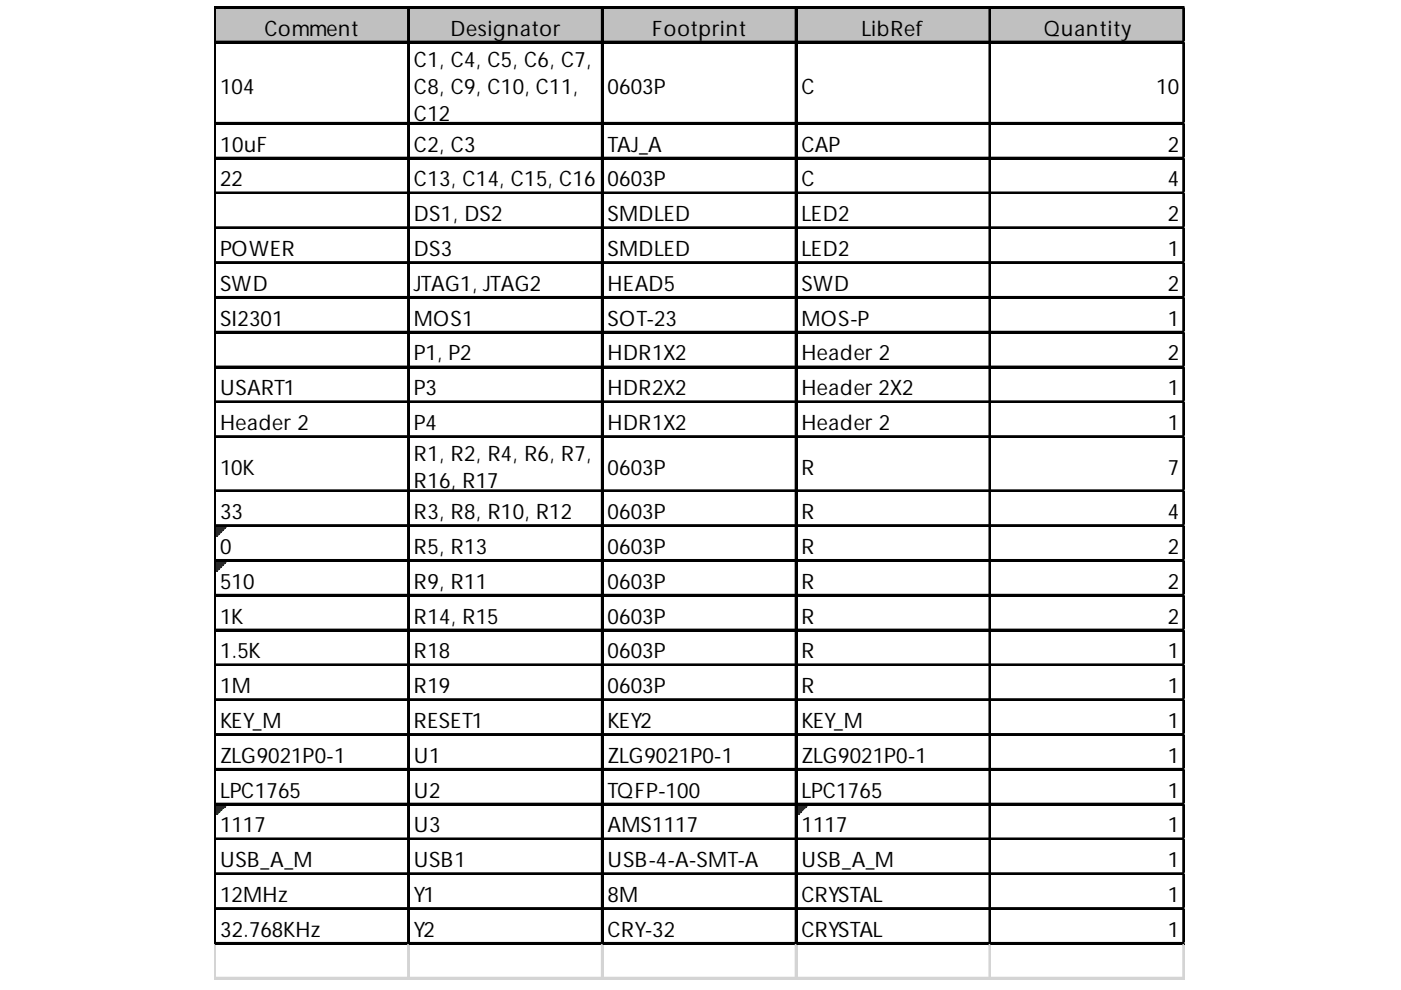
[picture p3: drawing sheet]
<svg xmlns="http://www.w3.org/2000/svg" width="297mm" height="210mm" viewBox="0 0 297 210" stroke-linecap="round" stroke-linejoin="round" font-family="sans-serif">
<defs><g id="words">
<g font-size="4.5">
<text x="56.1" y="7.5">Comment</text>
<text x="95.5" y="7.5">Designator</text>
<text x="138.3" y="7.5">Footprint</text>
<text x="182.7" y="7.5">LibRef</text>
<text x="221.3" y="7.5">Quantity</text>
<text x="87.7" y="14.1">C1, C4, C5, C6, C7,</text>
<text x="46.6" y="19.8">104</text>
<text x="87.7" y="19.8">C8, C9, C10, C11,</text>
<text x="128.8" y="19.8">0603P</text>
<text x="169.9" y="19.8">C</text>
<text x="245.1" y="19.8">10</text>
<text x="87.7" y="25.6">C12</text>
<text x="46.6" y="32.1">10uF</text>
<text x="87.7" y="32.1">C2, C3</text>
<text x="128.8" y="32.1">TAJ_A</text>
<text x="169.9" y="32.1">CAP</text>
<text x="247.6" y="32.1">2</text>
<text x="46.6" y="39.5">22</text>
<text x="87.7" y="39.5">C13, C14, C15, C16</text>
<text x="128.8" y="39.5">0603P</text>
<text x="169.9" y="39.5">C</text>
<text x="247.6" y="39.5">4</text>
<text x="87.7" y="46.9">DS1, DS2</text>
<text x="128.8" y="46.9">SMDLED</text>
<text x="169.9" y="46.9">LED2</text>
<text x="247.6" y="46.9">2</text>
<text x="46.6" y="54.3">POWER</text>
<text x="87.7" y="54.3">DS3</text>
<text x="128.8" y="54.3">SMDLED</text>
<text x="169.9" y="54.3">LED2</text>
<text x="247.6" y="54.3">1</text>
<text x="46.6" y="61.7">SWD</text>
<text x="87.7" y="61.7">JTAG1, JTAG2</text>
<text x="128.8" y="61.7">HEAD5</text>
<text x="169.9" y="61.7">SWD</text>
<text x="247.6" y="61.7">2</text>
<text x="46.6" y="69">SI2301</text>
<text x="87.7" y="69">MOS1</text>
<text x="128.8" y="69">SOT-23</text>
<text x="169.9" y="69">MOS-P</text>
<text x="247.6" y="69">1</text>
<text x="87.7" y="76.4">P1, P2</text>
<text x="128.8" y="76.4">HDR1X2</text>
<text x="169.9" y="76.4">Header 2</text>
<text x="247.6" y="76.4">2</text>
<text x="46.6" y="83.8">USART1</text>
<text x="87.7" y="83.8">P3</text>
<text x="128.8" y="83.8">HDR2X2</text>
<text x="169.9" y="83.8">Header 2X2</text>
<text x="247.6" y="83.8">1</text>
<text x="46.6" y="91.2">Header 2</text>
<text x="87.7" y="91.2">P4</text>
<text x="128.8" y="91.2">HDR1X2</text>
<text x="169.9" y="91.2">Header 2</text>
<text x="247.6" y="91.2">1</text>
<text x="46.6" y="100.6">10K</text>
<text x="87.7" y="97.8">R1, R2, R4, R6, R7,</text>
<text x="128.8" y="100.6">0603P</text>
<text x="169.9" y="100.6">R</text>
<text x="247.6" y="100.6">7</text>
<text x="87.7" y="103.5">R16, R17</text>
<text x="46.6" y="110.1">33</text>
<text x="87.7" y="110.1">R3, R8, R10, R12</text>
<text x="128.8" y="110.1">0603P</text>
<text x="169.9" y="110.1">R</text>
<text x="247.6" y="110.1">4</text>
<text x="46.6" y="117.4">0</text>
<text x="87.7" y="117.4">R5, R13</text>
<text x="128.8" y="117.4">0603P</text>
<text x="169.9" y="117.4">R</text>
<text x="247.6" y="117.4">2</text>
<text x="46.6" y="124.8">510</text>
<text x="87.7" y="124.8">R9, R11</text>
<text x="128.8" y="124.8">0603P</text>
<text x="169.9" y="124.8">R</text>
<text x="247.6" y="124.8">2</text>
<text x="46.6" y="132.2">1K</text>
<text x="87.7" y="132.2">R14, R15</text>
<text x="128.8" y="132.2">0603P</text>
<text x="169.9" y="132.2">R</text>
<text x="247.6" y="132.2">2</text>
<text x="46.6" y="139.6">1.5K</text>
<text x="87.7" y="139.6">R18</text>
<text x="128.8" y="139.6">0603P</text>
<text x="169.9" y="139.6">R</text>
<text x="247.6" y="139.6">1</text>
<text x="46.6" y="147">1M</text>
<text x="87.7" y="147">R19</text>
<text x="128.8" y="147">0603P</text>
<text x="169.9" y="147">R</text>
<text x="247.6" y="147">1</text>
<text x="46.6" y="154.3">KEY_M</text>
<text x="87.7" y="154.3">RESET1</text>
<text x="128.8" y="154.3">KEY2</text>
<text x="169.9" y="154.3">KEY_M</text>
<text x="247.6" y="154.3">1</text>
<text x="46.6" y="161.7">ZLG9021P0-1</text>
<text x="87.7" y="161.7">U1</text>
<text x="128.8" y="161.7">ZLG9021P0-1</text>
<text x="169.9" y="161.7">ZLG9021P0-1</text>
<text x="247.6" y="161.7">1</text>
<text x="46.6" y="169.1">LPC1765</text>
<text x="87.7" y="169.1">U2</text>
<text x="128.8" y="169.1">TQFP-100</text>
<text x="169.9" y="169.1">LPC1765</text>
<text x="247.6" y="169.1">1</text>
<text x="46.6" y="176.5">1117</text>
<text x="87.7" y="176.5">U3</text>
<text x="128.8" y="176.5">AMS1117</text>
<text x="169.9" y="176.5">1117</text>
<text x="247.6" y="176.5">1</text>
<text x="46.6" y="183.9">USB_A_M</text>
<text x="87.7" y="183.9">USB1</text>
<text x="128.8" y="183.9">USB-4-A-SMT-A</text>
<text x="169.9" y="183.9">USB_A_M</text>
<text x="247.6" y="183.9">1</text>
<text x="46.6" y="191.3">12MHz</text>
<text x="87.7" y="191.3">Y1</text>
<text x="128.8" y="191.3">8M</text>
<text x="169.9" y="191.3">CRYSTAL</text>
<text x="247.6" y="191.3">1</text>
<text x="46.6" y="198.6">32.768KHz</text>
<text x="87.7" y="198.6">Y2</text>
<text x="128.8" y="198.6">CRY-32</text>
<text x="169.9" y="198.6">CRYSTAL</text>
<text x="247.6" y="198.6">1</text>
</g>
</g></defs>
<path d="M45.8 1.8h205.4v7.4h-205.4z" fill="#c0c0c0"/>
<path d="M45.8 111.8h2.1M45.8 112h2.1M45.8 112.2h1.7" fill="none" stroke="#008000" stroke-width=".41"/>
<path d="M45.8 112.2h1.7v.4h-1.7z" fill="#008000"/>
<path d="M45.8 112.6h1.3" fill="none" stroke="#008000" stroke-width=".41"/>
<path d="M45.8 112.6h1.3v.4h-1.3z" fill="#008000"/>
<path d="M45.8 113h.8" fill="none" stroke="#008000" stroke-width=".41"/>
<path d="M45.8 113h.8v.4h-.8z" fill="#008000"/>
<path d="M45.8 113.4h.4" fill="none" stroke="#008000" stroke-width=".41"/>
<path d="M45.8 113.4h.4v.4h-.4z" fill="#008000"/>
<path d="M45.8 119.1h2.1M45.8 119.3h2.1M45.8 119.5h1.7" fill="none" stroke="#008000" stroke-width=".41"/>
<path d="M45.8 119.5h1.7v.5h-1.7z" fill="#008000"/>
<path d="M45.8 120h1.3" fill="none" stroke="#008000" stroke-width=".41"/>
<path d="M45.8 120h1.3v.4h-1.3z" fill="#008000"/>
<path d="M45.8 120.4h.8" fill="none" stroke="#008000" stroke-width=".41"/>
<path d="M45.8 120.4h.8v.4h-.8z" fill="#008000"/>
<path d="M45.8 120.8h.4" fill="none" stroke="#008000" stroke-width=".41"/>
<path d="M45.8 120.8h.4v.4h-.4z" fill="#008000"/>
<path d="M45.8 170.8h2.1M45.8 171h2.1M45.8 171.2h1.7" fill="none" stroke="#008000" stroke-width=".41"/>
<path d="M45.8 171.2h1.7v.4h-1.7z" fill="#008000"/>
<path d="M45.8 171.6h1.3" fill="none" stroke="#008000" stroke-width=".41"/>
<path d="M45.8 171.6h1.3v.4h-1.3z" fill="#008000"/>
<path d="M45.8 172h.8" fill="none" stroke="#008000" stroke-width=".41"/>
<path d="M45.8 172h.8v.4h-.8z" fill="#008000"/>
<path d="M45.8 172.4h.4" fill="none" stroke="#008000" stroke-width=".41"/>
<path d="M45.8 172.4h.4v.5h-.4z" fill="#008000"/>
<path d="M169.1 170.8h2.1M169.1 171h2.1M169.1 171.2h1.6" fill="none" stroke="#008000" stroke-width=".41"/>
<path d="M169.1 171.2h1.6v.4h-1.6z" fill="#008000"/>
<path d="M169.1 171.6h1.2" fill="none" stroke="#008000" stroke-width=".41"/>
<path d="M169.1 171.6h1.2v.4h-1.2z" fill="#008000"/>
<path d="M169.1 172h.8" fill="none" stroke="#008000" stroke-width=".41"/>
<path d="M169.1 172h.8v.4h-.8z" fill="#008000"/>
<path d="M169.1 172.4h.4" fill="none" stroke="#008000" stroke-width=".41"/>
<path d="M169.1 172.4h.4v.5h-.4z" fill="#008000"/>
<g fill="none" stroke="#000" stroke-width=".41">
<path d="M45.4 1.4v198.9M45.6 1.4v198.9M45.8 1.4h205.4M45.8 1.6h205.4M45.8 8.8h205.4M45.8 9h205.4M86.5 1.9v198.4M86.7 1.9v198.4M127.6 1.9v198.4M127.8 1.9v198.4M168.7 1.9v198.4M168.9 1.9v198.4"/>
<path d="M209.8 1.9v198.4M210 1.9v198.4M250.9 1.9v198.4M45.8 26h205.4M45.8 26.3h205.4M45.8 33.4h205.4M45.8 33.6h205.4M45.8 40.8h205.4M45.8 41h205.4M45.8 48.2h205.4M45.8 48.4h205.4M45.8 55.6h205.4"/>
<path d="M45.8 55.8h205.4M45.8 63h205.4M45.8 63.2h205.4M45.8 70.3h205.4M45.8 70.5h205.4M45.8 77.7h205.4M45.8 77.9h205.4M45.8 85.1h205.4M45.8 85.3h205.4M45.8 92.5h205.4M45.8 92.7h205.4M45.8 104h205.4"/>
<path d="M45.8 104.2h205.4M45.8 111.3h205.4M45.8 111.5h205.4M45.8 118.7h205.4M45.8 118.9h205.4M45.8 126.1h205.4M45.8 126.3h205.4M45.8 133.5h205.4M45.8 133.7h205.4M45.8 140.9h205.4M45.8 141.1h205.4M45.8 148.2h205.4"/>
<path d="M45.8 148.5h205.4M45.8 155.6h205.4M45.8 155.8h205.4M45.8 163h205.4M45.8 163.2h205.4M45.8 170.4h205.4M45.8 170.6h205.4M45.8 177.8h205.4M45.8 178h205.4M45.8 185.2h205.4M45.8 185.4h205.4M45.8 192.5h205.4"/>
<path d="M45.8 192.7h205.4M45.8 199.9h205.4M45.8 200.1h205.4"/>
</g>
<path d="M251 1.9v198.4" fill="none" stroke="#000" stroke-width=".35"/>
<g fill="none" stroke="#d4d4d4" stroke-width=".41">
<path d="M45.4 200.3v7.5M45.4 207.3h205.8M45.4 207.5h205.8M45.6 200.3v7.5M86.5 200.3v7.5M86.7 200.3v7.5M127.6 200.3v7.5M127.8 200.3v7.5M168.7 200.3v7.5M168.9 200.3v7.5M209.8 200.3v7.5M210 200.3v7.5"/>
<path d="M250.9 200.3v7.5"/>
</g>
<path d="M251 200.3v7.5" fill="none" stroke="#d4d4d4" stroke-width=".35"/>
<use href="#words"/>
</svg>
